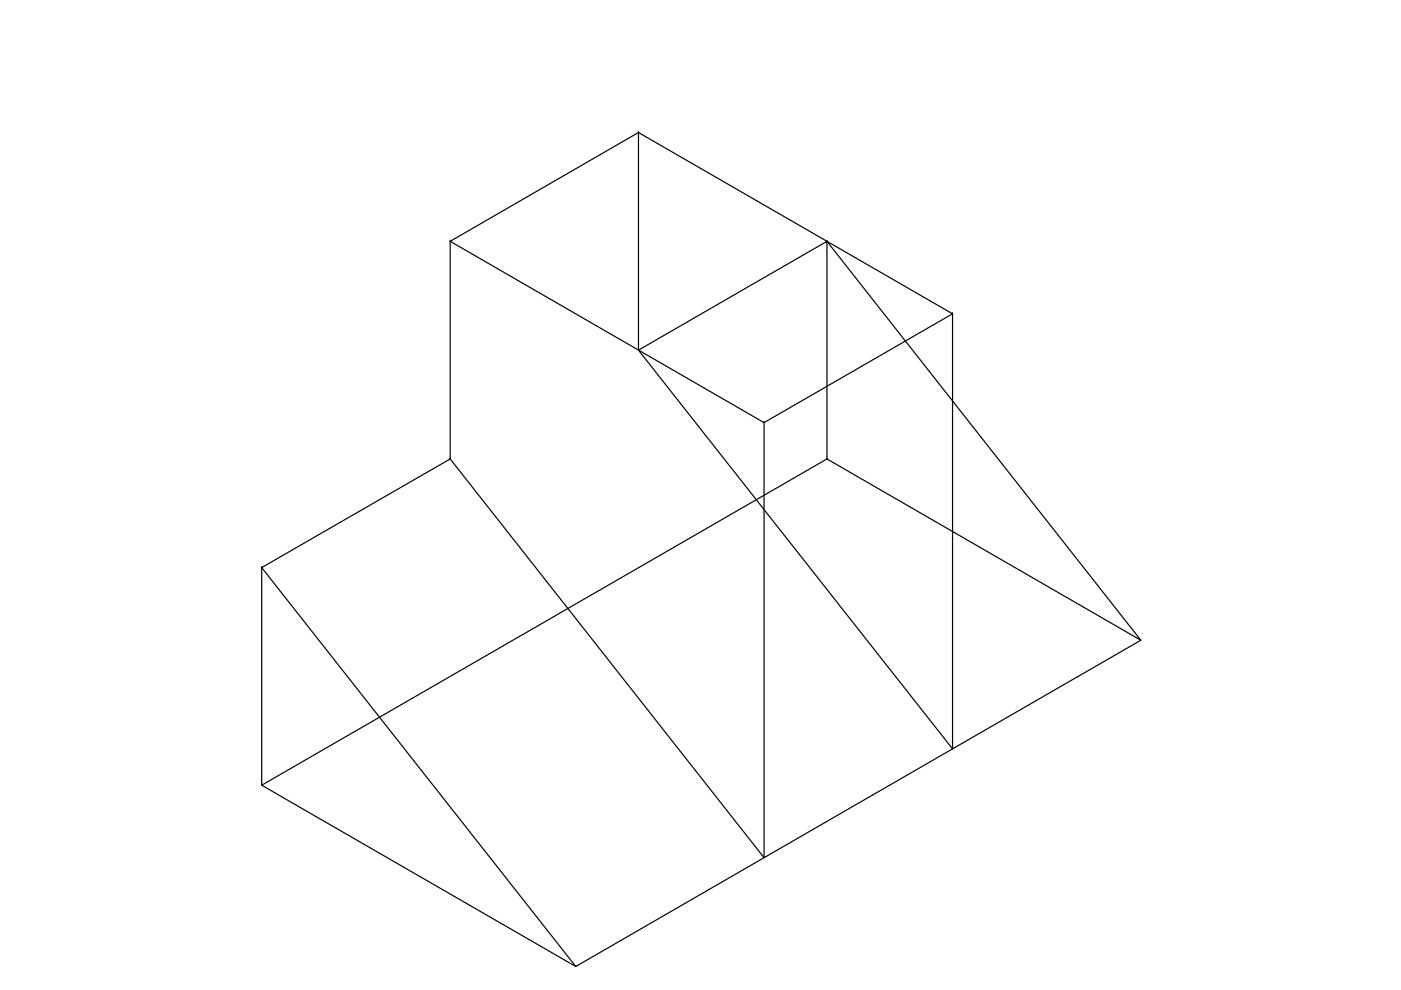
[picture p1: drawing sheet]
<svg xmlns="http://www.w3.org/2000/svg" width="297mm" height="210mm" viewBox="0 0 297 210" stroke-linecap="round" stroke-linejoin="round" font-family="sans-serif">
<!-- layer: 0 -->
<g fill="none" stroke="#000" stroke-width=".25">
<path d="M135.4 28.1l-40 23.1 66.6 38.4v92.2l-66.6-84.5-39.9 23 66.6 84.6M135.4 28.1h.1M95.4 51.2h.1M95.4 51.2v46.1M175.3 51.2l66.6 84.5-39.9 23.1M175.3 51.2h.1M135.4 74.2l39.9-23v46.1M135.4 74.2h.1M202 66.5v92.3l-79.9 46.1-66.6-38.4 119.8-69.2 66.6 38.4M202 66.5h.1M95.4 97.3h.1M162 89.6l40-23.1-66.6-38.4v46.1l66.6 84.6"/>
<path d="M162 89.6h.1M175.3 97.3h.1M55.5 120.3h.1M55.5 120.3v46.2M202 158.8h.1M55.5 166.5h.1M162 181.8h.1M122.1 204.9h.1"/>
</g>
</svg>
